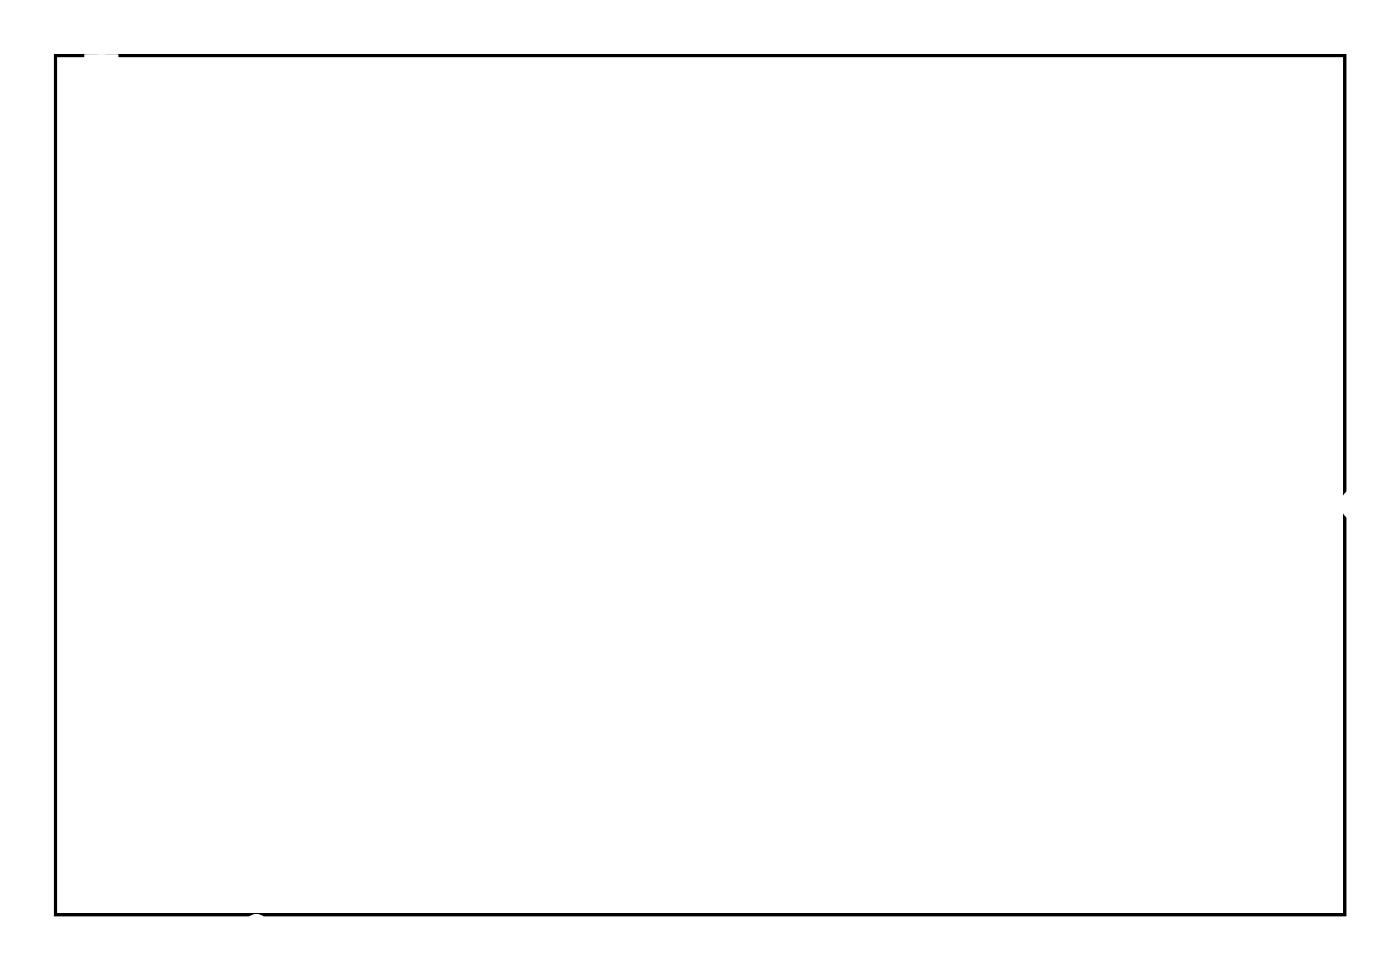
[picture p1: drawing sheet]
<svg xmlns="http://www.w3.org/2000/svg" width="92mm" height="63mm" viewBox="0 0 92 63" stroke-linecap="round" stroke-linejoin="round" font-family="sans-serif">
<path d="M3.6 3.6h84.5v56.3h-84.5z" fill="none" stroke="#000" stroke-width=".2"/>
<path d="M3.6 3.6v56.3h84.5v-56.3zM3.6 3.6h84.5v56.3h-84.5z" fill="#000"/>
<circle cx="16.8" cy="45.4" r=".45" fill="#fff"/>
<circle cx="16.8" cy="45.4" r=".45" fill="none" stroke="#fff" stroke-width=".58"/>
<circle cx="16.8" cy="47.9" r=".45" fill="#fff"/>
<circle cx="16.8" cy="47.9" r=".45" fill="none" stroke="#fff" stroke-width=".58"/>
<circle cx="16.8" cy="50.4" r=".45" fill="#fff"/>
<circle cx="16.8" cy="50.4" r=".45" fill="none" stroke="#fff" stroke-width=".58"/>
<circle cx="16.8" cy="53" r=".45" fill="#fff"/>
<circle cx="16.8" cy="53" r=".45" fill="none" stroke="#fff" stroke-width=".58"/>
<circle cx="16.8" cy="55.5" r=".45" fill="#fff"/>
<circle cx="16.8" cy="55.5" r=".45" fill="none" stroke="#fff" stroke-width=".58"/>
<circle cx="16.8" cy="58" r=".45" fill="#fff"/>
<circle cx="16.8" cy="58" r=".45" fill="none" stroke="#fff" stroke-width=".58"/>
<circle cx="16.8" cy="60.6" r=".45" fill="#fff"/>
<circle cx="16.8" cy="60.6" r=".45" fill="none" stroke="#fff" stroke-width=".58"/>
<circle cx="16.8" cy="63.1" r=".45" fill="#fff"/>
<circle cx="16.8" cy="63.1" r=".45" fill="none" stroke="#fff" stroke-width=".58"/>
<path d="M36.7 45.8h1.4v1.5h-1.4z" fill="#fff"/>
<path d="M36.7 45.8h1.4v1.5h-1.4z" fill="none" stroke="#fff" stroke-width=".76" stroke-linecap="butt"/>
<circle cx="37.4" cy="46.6" r=".74" fill="#fff"/>
<circle cx="37.4" cy="46.6" r=".74" fill="none" stroke="#fff" stroke-width=".76" stroke-linecap="butt"/>
<circle cx="37.4" cy="49.1" r=".74" fill="#fff"/>
<circle cx="37.4" cy="49.1" r=".74" fill="none" stroke="#fff" stroke-width=".76" stroke-linecap="butt"/>
<path d="M42.3 40.2h1.5v1.5h-1.5z" fill="#fff"/>
<path d="M42.3 40.2h1.5v1.5h-1.5z" fill="none" stroke="#fff" stroke-width=".76" stroke-linecap="butt"/>
<circle cx="43" cy="40.9" r=".74" fill="#fff"/>
<circle cx="43" cy="40.9" r=".74" fill="none" stroke="#fff" stroke-width=".76" stroke-linecap="butt"/>
<circle cx="43" cy="43.5" r=".74" fill="#fff"/>
<circle cx="43" cy="43.5" r=".74" fill="none" stroke="#fff" stroke-width=".76" stroke-linecap="butt"/>
<path d="M48 34.5h1.4v1.5h-1.4z" fill="#fff"/>
<path d="M48 34.5h1.4v1.5h-1.4z" fill="none" stroke="#fff" stroke-width=".76" stroke-linecap="butt"/>
<circle cx="48.7" cy="35.3" r=".74" fill="#fff"/>
<circle cx="48.7" cy="35.3" r=".74" fill="none" stroke="#fff" stroke-width=".76" stroke-linecap="butt"/>
<circle cx="48.7" cy="37.8" r=".74" fill="#fff"/>
<circle cx="48.7" cy="37.8" r=".74" fill="none" stroke="#fff" stroke-width=".76" stroke-linecap="butt"/>
<path d="M31 51.5h1.5v1.5h-1.5z" fill="#fff"/>
<path d="M31 51.5h1.5v1.5h-1.5z" fill="none" stroke="#fff" stroke-width=".76" stroke-linecap="butt"/>
<circle cx="31.8" cy="52.2" r=".74" fill="#fff"/>
<circle cx="31.8" cy="52.2" r=".74" fill="none" stroke="#fff" stroke-width=".76" stroke-linecap="butt"/>
<circle cx="31.8" cy="54.8" r=".74" fill="#fff"/>
<circle cx="31.8" cy="54.8" r=".74" fill="none" stroke="#fff" stroke-width=".76" stroke-linecap="butt"/>
<path d="M36.4 21.7h1.5v1.5h-1.5z" fill="#fff"/>
<path d="M36.4 21.7h1.5v1.5h-1.5z" fill="none" stroke="#fff" stroke-width=".76" stroke-linecap="butt"/>
<circle cx="37.1" cy="22.4" r=".74" fill="#fff"/>
<circle cx="37.1" cy="22.4" r=".74" fill="none" stroke="#fff" stroke-width=".76" stroke-linecap="butt"/>
<circle cx="37.1" cy="25" r=".74" fill="#fff"/>
<circle cx="37.1" cy="25" r=".74" fill="none" stroke="#fff" stroke-width=".76" stroke-linecap="butt"/>
<path d="M5.9 3.9h1.5v1.5h-1.5z" fill="#fff"/>
<path d="M5.9 3.9h1.5v1.5h-1.5z" fill="none" stroke="#fff" stroke-width=".76" stroke-linecap="butt"/>
<circle cx="6.6" cy="4.7" r=".74" fill="#fff"/>
<circle cx="6.6" cy="4.7" r=".74" fill="none" stroke="#fff" stroke-width=".76" stroke-linecap="butt"/>
<circle cx="6.6" cy="7.2" r=".74" fill="#fff"/>
<circle cx="6.6" cy="7.2" r=".74" fill="none" stroke="#fff" stroke-width=".76" stroke-linecap="butt"/>
<path d="M5.9 14.1h1.5v1.5h-1.5z" fill="#fff"/>
<path d="M5.9 14.1h1.5v1.5h-1.5z" fill="none" stroke="#fff" stroke-width=".76" stroke-linecap="butt"/>
<circle cx="6.6" cy="14.8" r=".74" fill="#fff"/>
<circle cx="6.6" cy="14.8" r=".74" fill="none" stroke="#fff" stroke-width=".76" stroke-linecap="butt"/>
<circle cx="6.6" cy="17.4" r=".74" fill="#fff"/>
<circle cx="6.6" cy="17.4" r=".74" fill="none" stroke="#fff" stroke-width=".76" stroke-linecap="butt"/>
<path d="M13.5 24.2h1.5v1.5h-1.5z" fill="#fff"/>
<path d="M13.5 24.2h1.5v1.5h-1.5z" fill="none" stroke="#fff" stroke-width=".76" stroke-linecap="butt"/>
<circle cx="14.3" cy="25" r=".74" fill="#fff"/>
<circle cx="14.3" cy="25" r=".74" fill="none" stroke="#fff" stroke-width=".76" stroke-linecap="butt"/>
<circle cx="14.3" cy="27.5" r=".74" fill="#fff"/>
<circle cx="14.3" cy="27.5" r=".74" fill="none" stroke="#fff" stroke-width=".76" stroke-linecap="butt"/>
<path d="M80.6 32.3h1.5v1.5h-1.5z" fill="#fff"/>
<path d="M80.6 32.3h1.5v1.5h-1.5z" fill="none" stroke="#fff" stroke-width=".76" stroke-linecap="butt"/>
<circle cx="81.3" cy="33" r=".74" fill="#fff"/>
<circle cx="81.3" cy="33" r=".74" fill="none" stroke="#fff" stroke-width=".76" stroke-linecap="butt"/>
<circle cx="83.9" cy="33" r=".74" fill="#fff"/>
<circle cx="83.9" cy="33" r=".74" fill="none" stroke="#fff" stroke-width=".76" stroke-linecap="butt"/>
<circle cx="86.4" cy="33" r=".74" fill="#fff"/>
<circle cx="86.4" cy="33" r=".74" fill="none" stroke="#fff" stroke-width=".76" stroke-linecap="butt"/>
<circle cx="88.9" cy="33" r=".74" fill="#fff"/>
<circle cx="88.9" cy="33" r=".74" fill="none" stroke="#fff" stroke-width=".76" stroke-linecap="butt"/>
</svg>
